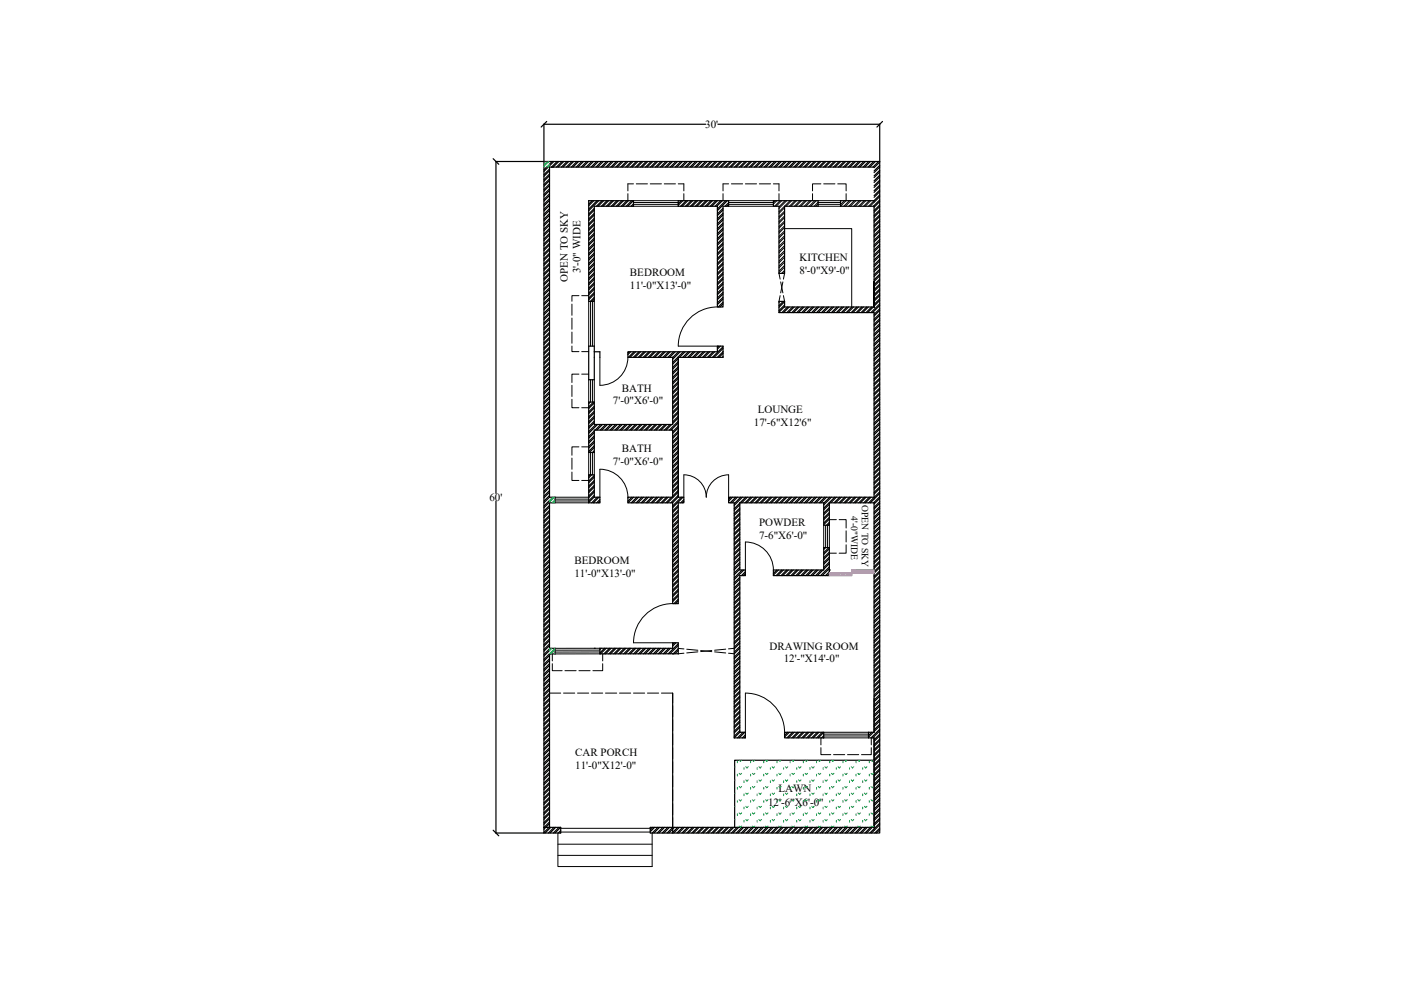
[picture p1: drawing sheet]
<svg xmlns="http://www.w3.org/2000/svg" width="297mm" height="210mm" viewBox="0 0 297 210" stroke-linecap="round" stroke-linejoin="round" font-family="sans-serif">
<defs><g id="words">
<g font-size="2.3">
<text x="149.5" y="27.1">30'</text>
<text x="120.4" y="59.8" transform="rotate(-90 120.4 59.8)">OPEN TO SKY</text>
<text x="123.1" y="57.9" transform="rotate(-90 123.1 57.9)">3'-0&quot; WIDE</text>
<text x="133.6" y="58.6">BEDROOM</text>
<text x="169.5" y="55.4">KITCHEN</text>
<text x="169.5" y="58">8'-0&quot;X9'-0&quot;</text>
<text x="133.6" y="61.2">11'-0&quot;X13'-0&quot;</text>
<text x="131.8" y="83">BATH</text>
<text x="129.9" y="85.7">7'-0&quot;X6'-0&quot;</text>
<text x="160.7" y="87.6">LOUNGE</text>
<text x="131.8" y="95.9">BATH</text>
<text x="159.9" y="90.3">17'-6&quot;X12'6&quot;</text>
<text x="129.9" y="98.6">7'-0&quot;X6'-0&quot;</text>
<text x="103.8" y="106.2">60'</text>
<text x="160.9" y="111.5">POWDER</text>
<text x="121.8" y="119.6">BEDROOM</text>
<text x="160.9" y="114.2">7-6&quot;X6'-0&quot;</text>
<text x="121.8" y="122.3">11'-0&quot;X13'-0&quot;</text>
<text x="163.1" y="137.8">DRAWING ROOM</text>
<text x="166.2" y="140.3">12'-&quot;X14'-0&quot;</text>
<text x="121.9" y="160.4">CAR PORCH</text>
<text x="121.9" y="163.1">11'-0&quot;X12'-0&quot;</text>
<text x="165" y="168">LAWN</text>
<text x="162.8" y="170.9">12'-6&quot;X6'-0&quot;</text>
</g>
<g font-size="2">
<text x="182.8" y="107.1" transform="rotate(90 182.8 107.1)">OPEN TO SKY</text>
<text x="180.5" y="109.4" transform="rotate(90 180.5 109.4)">4'-0&quot;WIDE</text>
</g>
</g></defs>
<!-- layer: Walls -->
<g fill="none" stroke="#000" stroke-width=".25">
<path d="M104.6 33.6l1.1 1.2M105.2 34.2v70.4M115.3 26.3v7.9h-10.2M115.3 26.3h34.3M115.9 35.4l-.6 .6M115.9 25.8l-1.2 1.1M116.2 35.4l-.9 .9M116.5 35.8l-1.2 1.2M116.5 36.9l-1.2 1.2M116.5 36.2l-1.2 1.2M116.5 38.3l-1.2 1.2M116.5 37.9l-1.2 1.2"/>
<path d="M116.5 39l-1.2 1.2M116.5 37.2l-1.2 1.2M116.5 39.3l-1.2 1.2M117.1 34.2l-.6 .6M117.4 34.2l-.9 1M118.1 34.2l-1.2 1.2M118.5 34.2l-1.2 1.2M119.2 34.2l-1.2 1.2M119.5 34.2l-1.2 1.2M120.2 34.2l-1.2 1.2M120.6 34.2l-1.2 1.2M121.3 34.2l-1.2 1.2"/>
<path d="M121.6 34.2l-1.2 1.2M122.3 34.2l-1.2 1.2M122.7 34.2l-1.2 1.2M123.4 34.2l-1.2 1.2M123.7 34.2l-1.2 1.2M124.4 34.2l-1.2 1.2M124.8 34.2l-1.2 1.2M125.5 34.2l-1.2 1.2M125.8 34.2l-1.2 1.2M126.5 34.2l-1.2 1.2M126.9 34.2l-1.2 1.2M127.6 34.2l-1.2 1.2"/>
<path d="M127.9 34.2l-1.2 1.2M128.6 34.2l-1.2 1.2M129 34.2l-1.2 1.2M129.7 34.2l-1.2 1.2M130 34.2l-1.2 1.2M130.7 34.2l-1.2 1.2M131.1 34.2l-1.2 1.2M131.8 34.2l-1.2 1.2M132.1 34.2l-1.2 1.2M132.8 34.2l-1.2 1.2M133.2 34.2l-1.2 1.2M133.9 34.2l-1.2 1.2"/>
<path d="M134.2 34.2l-1.2 1.2M134.9 34.2l-1.2 1.2M135.3 34.2l-1.2 1.2M135.9 34.2l-1.1 1.2M136.3 34.2l-1.2 1.2M137 34.2l-1.2 1.2M137.3 34.2l-1.1 1.2M138 34.2l-1.1 1.2M138.4 34.2l-1.2 1.2M139.1 34.2l-1.2 1.2M139.4 34.2l-1.1 1.2M140.1 34.2l-1.1 1.2"/>
<path d="M140.5 34.2l-1.2 1.2M141.2 34.2l-1.2 1.2M141.5 34.2l-1.1 1.2M142.2 34.2l-1.1 1.2M142.6 34.2l-1.2 1.2M143.3 34.2l-1.2 1.2M143.6 34.2l-1.2 1.2M144.3 34.2l-1.1 1.2M144.7 34.2l-1.2 1.2M145.4 34.2l-1.2 1.2M145.7 34.2l-1.1 1.2M146.4 34.2l-1.1 1.2"/>
<path d="M146.8 34.2l-1.2 1.2M147.5 34.2l-1.2 1.2M147.8 34.2l-1.2 1.2M148.5 34.2l-1.2 1.2M148.9 34.2l-1.2 1.2M149.6 34.2l-1.2 1.2M149.9 34.2l-1.2 1.2M150.6 34.2l-1.2 1.2M151 34.2l-1.2 1.2M151.7 34.2l-1.2 1.2M152 34.2l-1.2 1.2M152.2 26.3h34.3"/>
<path d="M152.7 34.2l-1.2 1.2M153.1 34.2l-1.2 1.2M153.8 34.2l-1.2 1.2M154.1 34.2l-1.2 1.2M154.8 34.2l-1.2 1.2M155.2 34.2l-1.2 1.2M155.9 34.2l-1.2 1.2M156.2 34.2l-1.2 1.2M156.9 34.2l-1.2 1.2M157.3 34.2l-1.2 1.2M158 34.2l-1.2 1.2M158.3 34.2l-1.2 1.2"/>
<path d="M159 34.2l-1.2 1.2M159.4 34.2l-1.2 1.2M160.1 34.2l-1.2 1.2M160.4 34.2l-1.2 1.2M161.1 34.2l-1.2 1.2M161.5 34.2l-1.2 1.2M162.2 34.2l-1.2 1.2M162.5 34.2l-1.2 1.2M163.2 34.2l-1.2 1.2M163.6 34.2l-1.2 1.2M164.3 34.2l-1.2 1.2M164.6 34.2l-1.2 1.2"/>
<path d="M165.3 34.2l-1.2 1.2M165.7 34.2l-1.2 1.2M166.4 34.2l-1.2 1.2M166.7 34.2l-1.2 1.2M167.4 34.2l-1.2 1.2M167.8 34.2l-1.2 1.2M168.5 34.2l-1.2 1.2M168.8 34.2l-1.2 1.2M169.5 34.2l-1.2 1.2M169.9 34.2l-1.2 1.2M170.6 34.2l-1.2 1.2M170.9 34.2l-1.2 1.2"/>
<path d="M171.6 34.2l-1.2 1.2M172 34.2l-1.2 1.2M172.7 34.2l-1.2 1.2M173 34.2l-1.2 1.2M173.7 34.2l-1.2 1.2M174 34.2l-1.1 1.2M174.7 34.2l-1.1 1.2M175.1 34.2l-1.2 1.2M175.8 34.2l-1.2 1.2M176.1 34.2l-1.1 1.2M176.8 34.2l-1.1 1.2M177.2 34.2l-1.2 1.2"/>
<path d="M177.9 34.2l-1.2 1.2M178.3 34.2l-1.2 1.2M179 34.2l-1.2 1.2M179.3 34.2l-1.2 1.2M180 34.2l-1.2 1.2M180.3 34.2l-1.1 1.2M181 34.2l-1.1 1.2M181.4 34.2l-1.2 1.2M182.1 34.2l-1.2 1.2M182.4 34.2l-1.1 1.2M183.1 34.2l-1.1 1.2M183.5 34.2l-1.2 1.2"/>
<path d="M184.2 34.2l-1.2 1.2M184.5 34.2l-1.1 1.2M185.2 34.2l-1.1 1.2M185.3 35.4h-68.8v70M185.6 34.2l-1.2 1.2M186.3 34.2l-1.2 1.2M186.5 34.2h-71.2v142.4M186.5 34.2v142.4h-48.6v-1.2h47.4v-19h-1.2v-1.1h1.2v-33.9M186.5 35.1l-1.2 1.2M186.5 36.1l-1.2 1.2M186.5 37.2l-1.2 1.1M186.5 38.2l-1.2 1.2"/>
<path d="M186.5 39.3l-1.2 1.1M186.5 34.4l-1.2 1.2M186.5 35.4l-1.2 1.2M186.5 36.5l-1.2 1.1M186.5 37.5l-1.2 1.2M186.5 38.6l-1.2 1.1M186.5 39.6l-1.2 1.2M186.5 26.3v7.9M187.1 25.8l-1.2 1.1M116.5 41.1l-1.2 1.2M116.5 42.1l-1.2 1.2M116.5 43.2l-1.2 1.2"/>
<path d="M116.5 44.2l-1.2 1.2M116.5 45.3l-1.2 1.2M116.5 46.3l-1.2 1.2M116.5 47.4l-1.2 1.2M116.5 48.4l-1.2 1.2M116.5 50.5l-1.2 1.2M116.5 52.6l-1.2 1.2M116.5 53.7l-1.2 1.2M116.5 54.7l-1.2 1.2M116.5 55.8l-1.2 1.2M116.5 40.4l-1.2 1.2M116.5 41.4l-1.2 1.2"/>
<path d="M116.5 42.5l-1.2 1.2M116.5 43.5l-1.2 1.2M116.5 44.6l-1.2 1.2M116.5 45.6l-1.2 1.2M116.5 46.7l-1.2 1.2M116.5 47.7l-1.2 1.2M116.5 53l-1.2 1.2M116.5 54l-1.2 1.2M116.5 55.1l-1.2 1.2M116.5 56.1l-1.2 1.2M116.5 57.2l-1.2 1.2M116.5 58.2l-1.2 1.2"/>
<path d="M116.5 59.3l-1.2 1.2M116.5 58.9l-1.2 1.2M116.5 60l-1.2 1.2M116.5 40l-1.2 1.2M116.5 49.5l-1.2 1.2M116.5 51.6l-1.2 1.2M116.5 56.8l-1.2 1.2M116.5 57.9l-1.2 1.2M116.5 48.8l-1.2 1.2M116.5 49.8l-1.2 1.2M116.5 50.9l-1.2 1.2M116.5 51.9l-1.2 1.2"/>
<path d="M124.8 42.5v21.4h1.2v-20.2h8.3v-1.2M124.8 42.5h9.5M124.8 42.5v.1M125.5 42.5l-.7 .8M125.9 42.5l-1.1 1.1M126 44.2l-1.2 1.2M126 45.2l-1.2 1.2M126 46.3l-1.2 1.2M126 47.3l-1.2 1.2M126 48.4l-1.2 1.2M126 53.6l-1.2 1.2M126 54.7l-1.2 1.2"/>
<path d="M126 44.5l-1.2 1.2M126 45.6l-1.2 1.2M126 46.6l-1.2 1.2M126 47.7l-1.2 1.2M126 48.7l-1.2 1.2M126 49.8l-1.2 1.2M126 50.8l-1.2 1.2M126 52.9l-1.2 1.2M126 54l-1.2 1.2M126 55l-1.2 1.2M126 56.1l-1.2 1.2M126 57.1l-1.2 1.2"/>
<path d="M126 58.2l-1.2 1.2M126 59.2l-1.2 1.2M126 49.4l-1.2 1.2M126 50.5l-1.2 1.2M126 51.5l-1.2 1.2M126 52.6l-1.2 1.2M126 55.7l-1.2 1.2M126 56.8l-1.2 1.2M126 57.8l-1.2 1.2M126 58.9l-1.2 1.2M126 59.9l-1.2 1.2M126 51.9l-1.2 1.2"/>
<path d="M126.6 42.5l-1.8 1.8M126.9 42.5l-2.1 2.2M127.6 42.5l-1.1 1.2M128 42.5l-1.2 1.2M128.7 42.5l-1.2 1.2M129 42.5l-1.1 1.2M129.7 42.5l-1.1 1.2M130.1 42.5l-1.2 1.2M130.8 42.5l-1.2 1.2M131.1 42.5l-1.2 1.2M131.8 42.5l-1.2 1.2M132.2 42.5l-1.2 1.2"/>
<path d="M132.9 42.5l-1.2 1.2M133.2 42.5l-1.1 1.2M133.9 42.5l-1.1 1.2M134.3 42.5l-1.2 1.2M134.3 43.2l-.5 .5M134.3 43.6l-.1 .1M143.8 42.5h10.7v1.2h-1.2v21.4h-1.2v-21.4h-8.3zM144.4 42.5l-.6 .7M144.8 42.5l-1 1M145.5 42.5l-1.2 1.2M145.8 42.5l-1.2 1.2M146.5 42.5l-1.2 1.2"/>
<path d="M146.9 42.5l-1.2 1.2M147.6 42.5l-1.2 1.2M147.9 42.5l-1.2 1.2M148.6 42.5l-1.2 1.2M149 42.5l-1.2 1.2M149.7 42.5l-1.2 1.2M150 42.5l-1.2 1.2M150.7 42.5l-1.2 1.2M151.1 42.5l-1.2 1.2M151.8 42.5l-1.2 1.2M152.1 42.5l-1.2 1.2M152.8 42.5l-1.2 1.2"/>
<path d="M153.2 42.5l-1.2 1.2M153.3 53.6l-1.2 1.2M153.3 53.9l-1.2 1.2M153.3 44.2l-1.2 1.2M153.3 45.2l-1.2 1.2M153.3 46.3l-1.2 1.1M153.3 47.3l-1.2 1.2M153.3 48.4l-1.2 1.1M153.3 49.4l-1.2 1.2M153.3 50.5l-1.2 1.1M153.3 51.5l-1.2 1.2M153.3 52.5l-1.2 1.2"/>
<path d="M153.3 54.7l-1.2 1.1M153.3 55.7l-1.2 1.2M153.3 56.8l-1.2 1.1M153.3 57.8l-1.2 1.2M153.3 58.8l-1.2 1.2M153.3 59.9l-1.2 1.2M153.3 44.5l-1.2 1.2M153.3 45.6l-1.2 1.2M153.3 46.6l-1.2 1.2M153.3 47.7l-1.2 1.1M153.3 48.7l-1.2 1.2M153.3 49.8l-1.2 1.1"/>
<path d="M153.3 50.8l-1.2 1.2M153.3 51.9l-1.2 1.1M153.3 52.9l-1.2 1.2M153.3 55l-1.2 1.2M153.3 56.1l-1.2 1.1M153.3 57.1l-1.2 1.2M153.3 58.1l-1.2 1.2M153.3 59.2l-1.2 1.2M153.9 42.5l-1.8 1.8M154.2 42.5l-2.1 2.2M154.5 43l-.8 .7M154.5 43.3l-.4 .4"/>
<path d="M164 42.5h9.5v1.2h-7.2v14.3h-1.1v-14.3h-1.2zM186.5 41.4l-1.2 1.1h-7.1v1.2h7.1v21.4v-5.4l1.2-1.2M186.5 40.3l-1.2 1.2M186.5 42.4l-1.2 1.2M186.5 43.4l-1.2 1.2M186.5 44.5l-1.2 1.2M186.5 45.6l-1.2 1.1M186.5 46.6l-1.2 1.2M186.5 47.6l-1.2 1.2M186.5 48.7l-1.2 1.2M186.5 49.7l-1.2 1.2M186.5 50.8l-1.2 1.2"/>
<path d="M186.5 51.8l-1.2 1.2M186.5 52.9l-1.2 1.2M186.5 53.9l-1.2 1.2M186.5 55l-1.2 1.2M186.5 56l-1.2 1.2M186.5 57.1l-1.2 1.2M186.5 58.1l-1.2 1.2M186.5 59.2l-1.2 1.2M186.5 40.7l-1.2 1.1M186.5 41.7l-1.2 1.2M186.5 42.7l-1.2 1.2M186.5 43.8l-1.2 1.2"/>
<path d="M186.5 44.9l-1.2 1.1M186.5 45.9l-1.2 1.2M186.5 47l-1.2 1.1M186.5 48l-1.2 1.2M186.5 49l-1.2 1.2M186.5 50.1l-1.2 1.2M186.5 51.1l-1.2 1.2M186.5 52.2l-1.2 1.2M186.5 53.2l-1.2 1.2M186.5 54.3l-1.2 1.2M186.5 55.3l-1.2 1.2M186.5 56.4l-1.2 1.2"/>
<path d="M186.5 57.4l-1.2 1.2M186.5 59.5l-1.2 1.2M116.5 70.5l-1.2 1.1M116.5 71.5l-1.2 1.2M116.5 78.8l-1.2 1.2M116.5 79.9l-1.2 1.2M116.5 60.3l-1.2 1.2M116.5 62.4l-1.2 1.2M116.5 64.5l-1.2 1.2M116.5 65.6l-1.2 1.2M116.5 66.6l-1.2 1.2M116.5 67.7l-1.2 1.1"/>
<path d="M116.5 68.7l-1.2 1.2M116.5 69.8l-1.2 1.1M116.5 70.8l-1.2 1.2M116.5 71.9l-1.2 1.1M116.5 73.9l-1.2 1.2M116.5 76.1l-1.2 1.1M116.5 77.1l-1.2 1.2M116.5 78.2l-1.2 1.1M116.5 79.2l-1.2 1.2M116.5 65.2l-1.2 1.2M116.5 66.3l-1.2 1.2M116.5 67.3l-1.2 1.2"/>
<path d="M116.5 68.4l-1.2 1.1M116.5 69.4l-1.2 1.2M116.5 76.8l-1.2 1.1M116.5 77.8l-1.2 1.2M116.5 61.4l-1.2 1.2M116.5 72.9l-1.2 1.2M116.5 61l-1.2 1.2M116.5 62.1l-1.2 1.1M116.5 63.1l-1.2 1.2M116.5 64.2l-1.2 1.2M116.5 72.6l-1.2 1.1M116.5 73.6l-1.2 1.2"/>
<path d="M116.5 74.6l-1.2 1.2M116.5 75.7l-1.2 1.2M116.5 63.5l-1.2 1.2M116.5 75l-1.2 1.2M124.8 73.4h1.2v7.1h-1.2zM126 74.6h1.2v1.2M126 61l-1.2 1.1M126 62l-1.2 1.2M126 60.3l-1.2 1.2M126 61.3l-1.2 1.2M126 62.4l-1.2 1.1M126 63.1l-.8 .8"/>
<path d="M126 63.4l-.5 .5M133.1 74.6h19v-1.2h1.2v2.4h-9.5v29.6h1.2v1.2h-1.2v21.4h-1.2v-21.4h-9.5v-1.2h9.5v-14.2h-16.6v4.7h-1.2v-10.6h1.2v4.7h16.6v-14.2h-9.5zM133.4 74.6l-.3 .2M133.7 74.6l-.6 .6M134.4 74.6l-1.2 1.2M134.8 74.6l-1.2 1.2M135.5 74.6l-1.2 1.2M135.8 74.6l-1.2 1.2M136.5 74.6l-1.2 1.2M136.9 74.6l-1.2 1.2M137.6 74.6l-1.2 1.2M137.9 74.6l-1.2 1.2"/>
<path d="M138.6 74.6l-1.2 1.2M139 74.6l-1.2 1.2M139.7 74.6l-1.2 1.2M140 74.6l-1.2 1.2M140.7 74.6l-1.2 1.2M141.1 74.6l-1.2 1.2M141.7 74.6l-1.1 1.2M142.1 74.6l-1.2 1.2M142.8 74.6l-1.2 1.2M143.1 74.6l-1.1 1.2M143.8 76.7l-1.2 1.2M143.8 77.8l-1.2 1.2"/>
<path d="M143.8 78.8l-1.2 1.2M143.8 79.9l-1.2 1.2M143.8 76l-1.2 1.2M143.8 77.1l-1.2 1.2M143.8 78.1l-1.2 1.2M143.8 79.2l-1.2 1.2M143.8 74.6l-1.2 1.2M144.2 74.6l-1.6 1.6M144.9 74.6l-2.3 2.3M145.3 74.6l-1.2 1.2M146 74.6l-1.2 1.2M146.3 74.6l-1.2 1.2"/>
<path d="M147 74.6l-1.2 1.2M147.3 74.6l-1.1 1.2M148 74.6l-1.1 1.2M148.4 74.6l-1.2 1.2M149.1 74.6l-1.2 1.2M149.4 74.6l-1.1 1.2M150.1 74.6l-1.1 1.2M150.5 74.6l-1.2 1.2M151.2 74.6l-1.2 1.2M151.5 74.6l-1.1 1.2M152.4 73.4l-.3 .3M152.7 73.4l-.6 .6"/>
<path d="M153.3 64.1l-1 1M153.3 64.4l-.7 .7M153.3 60.9l-1.2 1.2M153.3 62l-1.2 1.2M153.3 63l-1.2 1.2M153.3 73.5l-2.2 2.3M153.3 74.6l-1.2 1.2M153.3 75.6l-.2 .2M153.3 60.2l-1.2 1.2M153.3 61.3l-1.2 1.2M153.3 62.3l-1.2 1.2M153.3 63.4l-1.2 1.2"/>
<path d="M153.3 73.9l-1.9 1.9M153.3 74.9l-.9 .9M165.4 63.9l-.2 .2M166.1 63.9l-.9 .9M166.3 64.7l-1.1 1.2M166.3 64l-1.1 1.2M166.3 65l-1.1 1.2M167 65.1l-1.2 1.2M167.3 65.1l-1.2 1.2M168 65.1l-1.2 1.2M168.4 65.1l-1.2 1.2M169.1 65.1l-1.2 1.2"/>
<path d="M169.4 65.1l-1.2 1.2M170.1 65.1l-1.2 1.2M170.5 65.1l-1.2 1.2M171.2 65.1l-1.2 1.2M171.5 65.1l-1.2 1.2M172.2 65.1l-1.2 1.2M172.6 65.1l-1.2 1.2M173.3 65.1l-1.2 1.2M173.6 65.1l-1.2 1.2M174.3 65.1l-1.2 1.2M174.7 65.1l-1.2 1.2M175.4 65.1l-1.2 1.2"/>
<path d="M175.7 65.1l-1.2 1.2M176.4 65.1l-1.2 1.2M176.8 65.1l-1.2 1.2M177.5 65.1l-1.2 1.2M177.8 65.1l-1.2 1.2M178.5 65.1l-1.2 1.2M178.9 65.1l-1.2 1.2M179.6 65.1l-1.2 1.2M179.9 65.1l-1.2 1.2M180.6 65.1l-1.2 1.2M181 65.1l-1.2 1.2M181.7 65.1l-1.2 1.2"/>
<path d="M182 65.1l-1.2 1.2M182.7 65.1l-1.2 1.2M183.1 65.1l-1.2 1.2M183.8 65.1l-1.2 1.2M184.1 65.1l-1.2 1.2M184.8 65.1l-1.2 1.2M185.2 65.1l-1.2 1.2M185.3 65.1h-19v-1.2h-1.1v2.4h20.1v39.1h-30.8v1.2h1.2v49.8M186.5 64.4l-1.8 1.9M186.5 64.8l-1.5 1.5M186.5 63.4l-1.2 1.2v.5v-.2l1.2-1.2M186.5 61.3l-1.2 1.2v2.6v-1.2l1.2-1.2"/>
<path d="M186.5 60.2l-1.2 1.2M186.5 62.3l-1.2 1.2M186.5 65.5l-1.2 1.2M186.5 66.5l-1.2 1.2M186.5 67.6l-1.2 1.2M186.5 68.6l-1.2 1.2M186.5 69.7l-1.2 1.2M186.5 70.7l-1.2 1.2M186.5 71.8l-1.2 1.2M186.5 72.8l-1.2 1.2M186.5 73.9l-1.2 1.1M186.5 74.9l-1.2 1.2"/>
<path d="M186.5 76l-1.2 1.1M186.5 77l-1.2 1.2M186.5 78.1l-1.2 1.1M186.5 79.1l-1.2 1.2M186.5 60.6l-1.2 1.2M186.5 61.6l-1.2 1.2M186.5 65.8l-1.2 1.2M186.5 66.9l-1.2 1.2M186.5 67.9l-1.2 1.2M186.5 69l-1.2 1.2M186.5 70l-1.2 1.2M186.5 71.1l-1.2 1.2"/>
<path d="M186.5 72.1l-1.2 1.2M186.5 73.2l-1.2 1.2M186.5 74.2l-1.2 1.2M186.5 75.3l-1.2 1.1M186.5 76.3l-1.2 1.2M186.5 77.4l-1.2 1.1M186.5 78.4l-1.2 1.2M186.5 79.5l-1.2 1.1M116.5 80.9l-1.2 1.2M116.5 82l-1.2 1.2M116.5 83l-1.2 1.2M116.5 86.2l-1.2 1.2"/>
<path d="M116.5 88.3l-1.2 1.2M116.5 89.3l-1.2 1.2M116.5 90.4l-1.2 1.2M116.5 91.4l-1.2 1.2M116.5 92.5l-1.2 1.2M116.5 93.5l-1.2 1.2M116.5 94.6l-1.2 1.2M116.5 97.7l-1.2 1.2M116.5 99.8l-1.2 1.2M116.5 80.2l-1.2 1.2M116.5 81.3l-1.2 1.2M116.5 82.3l-1.2 1.2"/>
<path d="M116.5 83.4l-1.2 1.2M116.5 85.5l-1.2 1.2M116.5 86.5l-1.2 1.2M116.5 88.6l-1.2 1.2M116.5 89.7l-1.2 1.2M116.5 90.7l-1.2 1.2M116.5 91.8l-1.2 1.2M116.5 92.8l-1.2 1.2M116.5 93.9l-1.2 1.2M116.5 94.9l-1.2 1.2M116.5 97l-1.2 1.2M116.5 98.1l-1.2 1.2"/>
<path d="M116.5 95.6l-1.2 1.2M116.5 96.7l-1.2 1.2M116.5 96l-1.2 1.2M116.5 84.1l-1.2 1.2M116.5 85.1l-1.2 1.2M116.5 87.2l-1.2 1.2M116.5 98.8l-1.2 1.2M116.5 84.4l-1.2 1.2M116.5 87.6l-1.2 1.2M116.5 99.1l-1.2 1.2M125.1 85.3l-.3 .3M125.8 85.3l-1 1"/>
<path d="M126 89.3l-1.2 1.2M126 91.4l-1.2 1.2M126 92.4l-1.2 1.2M126 93.5l-1.2 1.2M126 85.4l-1.2 1.2M126 88.6l-1.2 1.2M126 89.6l-1.2 1.2M126 91.7l-1.2 1.2M126 92.8l-1.2 1.2M126 86.1l-1.2 1.2M126 87.2l-1.2 1.2M126 88.2l-1.2 1.2"/>
<path d="M126 94.5l-1.2 1.2M126 95.6l-.4 .3M126 86.5l-1.2 1.2M126 87.5l-1.2 1.2M126 93.8l-1.2 1.2M126 94.9l-1.1 1M126 95.9h.1M126.3 90l-1.5 1.5M126.7 90l-1.9 1.9M127.4 90l-1.2 1.2M127.7 90l-1.2 1.2M128.4 90l-1.2 1.2"/>
<path d="M128.8 90l-1.2 1.2M129.5 90l-1.2 1.2M129.8 90l-1.2 1.2M130.5 90l-1.2 1.2M130.9 90l-1.2 1.2M131.6 90l-1.2 1.2M131.9 90l-1.2 1.2M132.6 90l-1.2 1.2M133 90l-1.2 1.2M133.7 90l-1.2 1.2M134 90l-1.2 1.2M134.7 90l-1.2 1.2"/>
<path d="M135.1 90l-1.2 1.2M135.8 90l-1.2 1.2M136.1 90l-1.2 1.2M136.8 90l-1.2 1.2M137.2 90l-1.2 1.2M137.9 90l-1.2 1.2M138.2 90l-1.2 1.2M138.9 90l-1.2 1.2M139.3 90l-1.2 1.2M140 90l-1.2 1.2M140.3 90l-1.2 1.2M141 90l-1.2 1.2"/>
<path d="M141.4 90l-1.2 1.2M142.1 90l-1.2 1.2M142.4 90l-1.2 1.2M143.8 86.2l-1.2 1.1M143.8 87.2l-1.2 1.2M143.8 90.4l-1.2 1.1M143.8 91.4l-1.2 1.2M143.8 92.5l-1.2 1.1M143.8 93.5l-1.2 1.2M143.8 94.6l-1.2 1.1M143.8 95.6l-1.2 1.2M143.8 96.7l-1.2 1.1"/>
<path d="M143.8 97.7l-1.2 1.2M143.8 98.7l-1.2 1.2M143.8 99.8l-1.2 1.2M143.8 85.5l-1.2 1.1M143.8 86.5l-1.2 1.2M143.8 87.6l-1.2 1.1M143.8 90.7l-1.2 1.2M143.8 91.8l-1.2 1.1M143.8 92.8l-1.2 1.2M143.8 93.9l-1.2 1.1M143.8 94.9l-1.2 1.2M143.8 96l-1.2 1.1"/>
<path d="M143.8 97l-1.2 1.2M143.8 98l-1.2 1.2M143.8 80.9l-1.2 1.2M143.8 82l-1.2 1.2M143.8 83l-1.2 1.2M143.8 84.1l-1.2 1.2M143.8 85.1l-1.2 1.2M143.8 88.3l-1.2 1.2M143.8 89.3l-1.9 1.9M143.8 80.2l-1.2 1.2M143.8 81.3l-1.2 1.2M143.8 82.3l-1.2 1.2"/>
<path d="M143.8 83.4l-1.2 1.2M143.8 84.4l-1.2 1.2M143.8 88.6l-1.2 1.2M143.8 89.7l-1.5 1.5M143.8 99.1l-1.2 1.2M186.5 80.2l-1.2 1.1M186.5 81.2l-1.2 1.2M186.5 82.3l-1.2 1.1M186.5 83.3l-1.2 1.2M186.5 84.4l-1.2 1.1M186.5 85.4l-1.2 1.2M186.5 86.4l-1.2 1.2"/>
<path d="M186.5 87.5l-1.2 1.2M186.5 88.5l-1.2 1.2M186.5 89.6l-1.2 1.2M186.5 90.6l-1.2 1.2M186.5 91.7l-1.2 1.2M186.5 92.7l-1.2 1.2M186.5 93.8l-1.2 1.2M186.5 94.8l-1.2 1.2M186.5 95.9l-1.2 1.2M186.5 96.9l-1.2 1.2M186.5 98l-1.2 1.2M186.5 99l-1.2 1.2"/>
<path d="M186.5 80.5l-1.2 1.2M186.5 81.6l-1.2 1.1M186.5 82.6l-1.2 1.2M186.5 83.7l-1.2 1.1M186.5 84.7l-1.2 1.2M186.5 85.7l-1.2 1.2M186.5 86.8l-1.2 1.2M186.5 87.8l-1.2 1.2M186.5 88.9l-1.2 1.2M186.5 89.9l-1.2 1.2M186.5 91l-1.2 1.2M186.5 92l-1.2 1.2"/>
<path d="M186.5 93.1l-1.2 1.2M186.5 94.1l-1.2 1.2M186.5 95.2l-1.2 1.2M186.5 96.2l-1.2 1.2M186.5 97.3l-1.2 1.2M186.5 98.3l-1.2 1.2M186.5 99.4l-1.2 1.2M105.2 106.2v70.4M116.5 105.4h1.2v1.2h-1.2v30.9h1.2v1.1h-1.2M116.5 100.9l-1.2 1.2M116.5 101.9l-1.2 1.2M116.5 103l-1.2 1.2"/>
<path d="M116.5 113.5l-1.2 1.1M116.5 114.5l-1.2 1.2M116.5 115.6l-1.2 1.1M116.5 117.6l-1.2 1.2M116.5 118.7l-1.2 1.2M116.5 119.7l-1.2 1.2M116.5 100.2l-1.2 1.2M116.5 101.2l-1.2 1.2M116.5 102.3l-1.2 1.2M116.5 112.8l-1.2 1.1M116.5 104l-1.2 1.2M116.5 105.1l-1.2 1.1"/>
<path d="M116.5 106.1l-1.2 1.2M116.5 107.2l-1.2 1.1M116.5 108.2l-1.2 1.2M116.5 109.3l-1.2 1.1M116.5 110.3l-1.2 1.2M116.5 112.4l-1.2 1.2M116.5 116.6l-1.2 1.2M116.5 103.3l-1.2 1.2M116.5 104.4l-1.2 1.2M116.5 105.4l-1.2 1.2M116.5 106.5l-1.2 1.1M116.5 107.5l-1.2 1.2"/>
<path d="M116.5 116.9l-1.2 1.2M116.5 111.4l-1.2 1.1M116.5 108.6l-1.2 1.1M116.5 109.6l-1.2 1.2M116.5 110.7l-1.2 1.1M116.5 111.7l-1.2 1.2M116.5 113.8l-1.2 1.2M116.5 114.9l-1.2 1.1M116.5 115.9l-1.2 1.2M116.5 118l-1.2 1.2M116.5 119l-1.2 1.2M124.8 100.7h1.2v4.7h1.2v1.2h-2.4z"/>
<path d="M125.1 100.7l-.3 .3M125.4 100.7l-.6 .6M126 104l-1.2 1.1M126 105l-1.2 1.2M126 103.3l-1.2 1.2M126 104.3l-1.2 1.2M126 105.4l-1.2 1.1M126 100.8l-1.2 1.2M126 101.9l-1.2 1.2M126 102.9l-1.2 1.2M126 101.2l-1.2 1.2M126 102.2l-1.2 1.2"/>
<path d="M126.6 105.4l-1.1 1.2M127 105.4l-1.2 1.2M127.2 105.9l-.7 .7M127.2 106.3l-.4 .3M133.3 105.4l-.2 .2M134 105.4l-.9 .9M134.3 105.4l-1.2 1.2M135 105.4l-1.2 1.2M135.4 105.4l-1.2 1.2M136.1 105.4l-1.2 1.2M136.4 105.4l-1.2 1.2M137.1 105.4l-1.2 1.2"/>
<path d="M137.5 105.4l-1.2 1.2M138.2 105.4l-1.2 1.2M138.5 105.4l-1.2 1.2M139.2 105.4l-1.2 1.2M139.6 105.4l-1.2 1.2M140.3 105.4l-1.2 1.2M140.6 105.4l-1.2 1.2M141.3 105.4l-1.2 1.2M141.7 105.4l-1.2 1.2M142.4 105.4l-1.2 1.2M143.8 102.9l-1.2 1.2M143.8 104l-1.2 1.2"/>
<path d="M143.8 110.3l-1.2 1.2M143.8 102.2l-1.2 1.2M143.8 103.3l-1.2 1.2M143.8 105l-1.6 1.6M143.8 100.8l-1.2 1.2M143.8 101.9l-1.2 1.2M143.8 107.1l-1.2 1.2M143.8 108.2l-1.2 1.2M143.8 109.2l-1.2 1.2M143.8 111.3l-1.2 1.2M143.8 112.4l-1.2 1.2M143.8 113.4l-1.2 1.2"/>
<path d="M143.8 114.5l-1.2 1.2M143.8 115.5l-1.2 1.2M143.8 116.6l-1.2 1.2M143.8 117.6l-1.2 1.2M143.8 118.7l-1.2 1.2M143.8 119.7l-1.2 1.2M143.8 100.1l-1.2 1.2M143.8 101.2l-1.2 1.2M143.8 104.3l-2.3 2.3M143.8 105.4l-1.2 1.2M143.8 107.5l-1.2 1.2M143.8 108.5l-1.2 1.2"/>
<path d="M143.8 109.6l-1.2 1.2M143.8 110.6l-1.2 1.2M143.8 111.7l-1.2 1.2M143.8 112.7l-1.2 1.2M143.8 113.8l-1.2 1.2M143.8 114.8l-1.2 1.2M143.8 115.9l-1.2 1.2M143.8 116.9l-1.2 1.2M143.8 118l-1.2 1.2M143.8 119l-1.2 1.2M144.5 105.4l-1.9 1.9M144.8 105.4l-2.2 2.2"/>
<path d="M145 106l-.7 .6M145 106.3l-.3 .3M154.9 105.4l-.4 .5M155.3 105.4l-.8 .8M156 105.4l-1.2 1.2M156.3 105.4l-1.1 1.2M156.9 108.8l-1.2 1.2M156.9 109.1l-1.2 1.2M156.9 106.7l-1.2 1.2M156.9 107.7l-1.2 1.2M156.9 109.8l-1.2 1.2M156.9 110.9l-1.2 1.1"/>
<path d="M156.9 111.9l-1.2 1.2M156.9 113l-1.2 1.2M156.9 114l-1.2 1.2M156.9 115.1l-1.2 1.2M156.9 116.1l-1.2 1.2M156.9 117.2l-1.2 1.1M156.9 118.2l-1.2 1.2M156.9 119.3l-1.2 1.1M156.9 107l-1.2 1.2M156.9 108.1l-1.2 1.2M156.9 110.2l-1.2 1.2M156.9 111.2l-1.2 1.2"/>
<path d="M156.9 112.3l-1.2 1.1M156.9 113.3l-1.2 1.2M156.9 114.4l-1.2 1.2M156.9 115.4l-1.2 1.2M156.9 116.5l-1.2 1.1M156.9 117.5l-1.2 1.2M156.9 118.6l-1.2 1.1M156.9 119.6l-1.2 1.2M157 105.4l-1.3 1.4M157.4 105.4l-1.7 1.8M158.1 105.4l-1.2 1.2M158.5 105.4l-1.2 1.2"/>
<path d="M159.1 105.4l-1.1 1.2M159.5 105.4l-1.2 1.2M160.2 105.4l-1.2 1.2M160.5 105.4l-1.1 1.2M161.2 105.4l-1.1 1.2M161.6 105.4l-1.2 1.2M162.3 105.4l-1.2 1.2M162.6 105.4l-1.1 1.2M163.3 105.4l-1.1 1.2M163.7 105.4l-1.2 1.2M164.4 105.4l-1.2 1.2M164.7 105.4l-1.1 1.2"/>
<path d="M165.4 105.4l-1.2 1.2M165.8 105.4l-1.2 1.2M166.5 105.4l-1.2 1.2M166.8 105.4l-1.2 1.2M167.5 105.4l-1.2 1.2M167.9 105.4l-1.2 1.2M168.6 105.4l-1.2 1.2M168.9 105.4l-1.2 1.2M169.6 105.4l-1.2 1.2M170 105.4l-1.2 1.2M170.7 105.4l-1.2 1.2M171 105.4l-1.2 1.2"/>
<path d="M171.7 105.4l-1.2 1.2M172.1 105.4l-1.2 1.2M172.8 105.4l-1.2 1.2M173.1 105.4l-1.2 1.2M173.8 105.4l-1.2 1.2M174.2 105.4l-1.2 1.2M174.7 116.1h-.1M174.9 105.4l-1.2 1.2M175 116.1l-.4 .4M175.2 105.4l-1.2 1.2M175.7 116.1l-1.1 1.1M175.8 107.6l-1.2 1.2"/>
<path d="M175.8 108.7l-1.2 1.1M175.8 109.7l-1.2 1.2M175.8 110.8l-.6 .6M175.8 106.9l-1.2 1.2M175.8 108l-1.2 1.1M175.8 109l-1.2 1.2M175.8 110.1l-1.2 1.1M175.8 111.1l-.2 .3M175.8 117.1l-1.2 1.1M175.8 118.1l-1.2 1.2M175.8 119.2l-1.2 1.1M175.8 116.4l-1.2 1.1"/>
<path d="M175.8 117.4l-1.2 1.2M175.8 118.5l-1.2 1.1M175.8 119.5l-1.2 1.2M175.9 105.4l-1.3 1.3M176.3 105.4l-1.7 1.7M177 105.4l-2.4 2.4M177.3 105.4l-1.2 1.2M178 105.4l-1.2 1.2M178.4 105.4l-1.2 1.2M179.1 105.4l-1.2 1.2M179.4 105.4l-1.2 1.2M180.1 105.4l-1.2 1.2"/>
<path d="M180.5 105.4l-1.2 1.2M181.2 105.4l-1.2 1.2M181.5 105.4l-1.2 1.2M182.2 105.4l-1.2 1.2M182.6 105.4l-1.2 1.2M183.3 105.4l-1.2 1.2M183.6 105.4l-1.2 1.2M184.3 105.4l-1.2 1.2M184.7 105.4l-1.2 1.2M186.5 100.1l-1.2 1.2M186.5 101.1l-1.2 1.2M186.5 102.2l-1.2 1.2"/>
<path d="M186.5 103.2l-1.2 1.2M186.5 104.3l-2.3 2.3M186.5 105.3l-1.3 1.3M186.5 106.4l-1.2 1.2M186.5 107.4l-1.2 1.2M186.5 108.5l-1.2 1.2M186.5 109.5l-1.2 1.2M186.5 110.6l-1.2 1.2M186.5 111.6l-1.2 1.2M186.5 112.7l-1.2 1.1M186.5 113.7l-1.2 1.2M186.5 114.8l-1.2 1.2"/>
<path d="M186.5 115.8l-1.2 1.2M186.5 116.9l-1.2 1.2M186.5 117.9l-1.2 1.2M186.5 119l-1.2 1.1M186.5 100.4l-1.2 1.2M186.5 101.5l-1.2 1.2M186.5 102.5l-1.2 1.2M186.5 103.6l-1.2 1.2M186.5 104.6l-2 2M186.5 105.7l-1.2 1.2M186.5 106.7l-1.2 1.2M186.5 107.8l-1.2 1.2"/>
<path d="M186.5 108.8l-1.2 1.2M186.5 109.9l-1.2 1.2M186.5 110.9l-1.2 1.2M186.5 112l-1.2 1.1M186.5 113l-1.2 1.2M186.5 114.1l-1.2 1.1M186.5 115.1l-1.2 1.2M186.5 116.2l-1.2 1.2M186.5 117.2l-1.2 1.2M186.5 118.3l-1.2 1.1M186.5 119.3l-1.2 1.2M116.5 138.6h.1"/>
<path d="M116.5 136.5l-1.2 1.2M116.5 136.9l-1.2 1.2M116.5 138.6v36.8M116.5 120.8l-1.2 1.2M116.5 121.8l-1.2 1.2M116.5 123.9l-1.2 1.2M116.5 125l-1.2 1.2M116.5 126l-1.2 1.2M116.5 127.1l-1.2 1.2M116.5 130.2l-1.2 1.2M116.5 131.3l-1.2 1.2M116.5 132.3l-1.2 1.2"/>
<path d="M116.5 133.4l-1.2 1.2M116.5 137.6l-1.2 1.2M116.5 128.1l-1.2 1.2M116.5 129.2l-1.2 1.2M116.5 138.6l-1.2 1.2M116.5 125.3l-1.2 1.2M116.5 126.4l-1.2 1.2M116.5 127.4l-1.2 1.2M116.5 128.5l-1.2 1.2M116.5 129.5l-1.2 1.2M116.5 130.6l-1.2 1.2M116.5 135.8l-1.2 1.2"/>
<path d="M116.5 137.9l-1.2 1.2M116.5 139l-1.2 1.2M116.5 122.9l-1.2 1.2M116.5 134.4l-1.2 1.2M116.5 135.5l-1.2 1.2M116.5 139.7l-1.2 1.2M116.5 120.1l-1.2 1.2M116.5 121.1l-1.2 1.2M116.5 122.2l-1.2 1.2M116.5 123.2l-1.2 1.2M116.5 124.3l-1.2 1.2M116.5 131.6l-1.2 1.2"/>
<path d="M116.5 132.7l-1.2 1.2M116.5 133.7l-1.2 1.2M116.5 134.8l-1.2 1.2M126 137.5h.1M127.2 137.4l15.4 .1v-1.2h1.2v2.3h-16.6zM127.5 137.4l-.3 .3M128.2 137.4l-1 1M128.5 137.4l-1.2 1.2M129.2 137.4l-1.2 1.2M129.6 137.4l-1.2 1.2M130.3 137.4l-1.2 1.2M130.6 137.4l-1.2 1.2"/>
<path d="M131.3 137.4l-1.2 1.2M131.7 137.4l-1.2 1.2M132.4 137.4l-1.2 1.2M132.7 137.4l-1.2 1.2M133.4 137.4l-1.2 1.2M133.8 137.4l-1.2 1.2M134.5 137.4l-1.2 1.2M134.8 137.4l-1.2 1.2M135.5 137.4l-1.2 1.2M135.9 137.5l-1.2 1.1M136.6 137.5l-1.2 1.1M136.9 137.5l-1.2 1.1"/>
<path d="M137.6 137.5l-1.2 1.1M138 137.5l-1.2 1.1M138.6 137.5l-1.1 1.1M139 137.5l-1.2 1.1M139.7 137.5l-1.2 1.1M140 137.5l-1.1 1.1M140.7 137.5l-1.1 1.1M141.1 137.5l-1.2 1.1M141.8 137.5l-1.2 1.1M142.1 137.5l-1.1 1.1M142.6 138.6h.1M143 136.3l-.4 .3"/>
<path d="M143.3 136.3l-.7 .7M143.8 121.8l-1.2 1.2M143.8 122.2l-1.2 1.2M143.8 137.6l-1.1 1M143.8 120.8l-1.2 1.2M143.8 122.9l-1.2 1.2M143.8 123.9l-1.2 1.2M143.8 125l-1.2 1.2M143.8 126l-1.2 1.2M143.8 127.1l-.9 .9M143.8 136.5l-2.1 2.1M143.8 138.6h.1"/>
<path d="M143.8 120.1l-1.2 1.2M143.8 121.1l-1.2 1.2M143.8 123.2l-1.2 1.2M143.8 124.3l-1.2 1.2M143.8 125.3l-1.2 1.2M143.8 126.4l-1.2 1.2M143.8 127.4l-.6 .6M143.8 136.8l-1.8 1.8M143.8 137.9l-.7 .7M156.9 132.9l-1.2 1.2M156.9 120.7l-1.2 1.1M156.9 133.2l-1.2 1.2"/>
<path d="M156.9 120.3l-1.2 1.2M156.9 122.4l-1.2 1.2M156.9 123.4l-1.2 1.2M156.9 124.5l-1.2 1.2M156.9 125.5l-1.2 1.2M156.9 126.6l-1.2 1.2M156.9 127.6l-1.2 1.2M156.9 128.7l-1.2 1.2M156.9 129.7l-1.2 1.2M156.9 130.8l-1.2 1.2M156.9 131.8l-1.2 1.2M156.9 133.9l-1.2 1.2"/>
<path d="M156.9 135l-1.2 1.2M156.9 136l-1.2 1.2M156.9 137.1l-1.2 1.2M156.9 138.1l-1.2 1.2M156.9 139.2l-1.2 1.2M156.9 122.7l-1.2 1.2M156.9 123.8l-1.2 1.2M156.9 124.8l-1.2 1.2M156.9 125.9l-1.2 1.2M156.9 127l-1.2 1.1M156.9 128l-1.2 1.2M156.9 129l-1.2 1.2"/>
<path d="M156.9 130.1l-1.2 1.2M156.9 131.1l-1.2 1.2M156.9 132.2l-1.2 1.2M156.9 134.3l-1.2 1.2M156.9 135.3l-1.2 1.2M156.9 136.4l-1.2 1.2M156.9 137.4l-1.2 1.2M156.9 138.5l-1.2 1.2M156.9 139.5l-1.2 1.2M157.3 120.9l-1.6 1.6M157.7 120.9l-2 2M158 121.2l-.8 .8"/>
<path d="M158 121.6l-.4 .4M164 120.9h.1M164.7 120.9l-.7 .7M165 120.9l-1 1M165.7 120.9l-1.1 1.1M166.1 120.9l-1.2 1.1M166.8 120.9l-1.2 1.1M167.1 120.9l-1.1 1.1M167.8 120.9l-1.1 1.1M168.2 120.9l-1.2 1.1M168.9 120.9l-1.2 1.1M169.2 120.9l-1.2 1.1"/>
<path d="M169.9 120.9l-1.2 1.1M170.3 120.9l-1.2 1.1M171 120.9l-1.2 1.1M171.3 120.9l-1.2 1.1M172 120.9l-1.2 1.1M172.4 120.9l-1.2 1.1M173.1 120.9l-1.2 1.1M173.4 120.9l-1.2 1.1M174.1 120.9l-1.2 1.1M174.5 120.9l-1.2 1.1M175.8 121.4v-5.3h-1.2v4.8h-10.6v1.1h11.8M175.8 120.9h.1"/>
<path d="M175.8 121.6l-.4 .4M175.8 120.2l-1.8 1.8M175.8 121.2l-.8 .8M175.8 120.5l-1.5 1.5M185.3 120.9v-14.3h-9.5v4.8h-1.2v-4.8h-17.7v14.3h1.1v1.1h-1.1v33.3M186.5 120l-1.2 1.2M186.5 121.1l-1.2 1.1M186.5 122.1l-1.2 1.2M186.5 123.2l-1.2 1.1M186.5 124.2l-1.2 1.2M186.5 125.2l-1.2 1.2M186.5 126.3l-1.2 1.2"/>
<path d="M186.5 127.3l-1.2 1.2M186.5 128.4l-1.2 1.2M186.5 129.4l-1.2 1.2M186.5 130.5l-1.2 1.2M186.5 131.5l-1.2 1.2M186.5 132.6l-1.2 1.2M186.5 133.6l-1.2 1.2M186.5 134.7l-1.2 1.2M186.5 135.7l-1.2 1.2M186.5 136.8l-1.2 1.2M186.5 137.8l-1.2 1.2M186.5 138.9l-1.2 1.2"/>
<path d="M186.5 139.9l-1.2 1.2M186.5 120.4l-1.2 1.1M186.5 121.4l-1.2 1.2M186.5 122.5l-1.2 1.1M186.5 123.5l-1.2 1.2M186.5 124.5l-1.2 1.2M186.5 125.6l-1.2 1.2M186.5 126.6l-1.2 1.2M186.5 127.7l-1.2 1.2M186.5 128.7l-1.2 1.2M186.5 129.8l-1.2 1.2M186.5 130.8l-1.2 1.2"/>
<path d="M186.5 131.9l-1.2 1.2M186.5 132.9l-1.2 1.2M186.5 134l-1.2 1.2M186.5 135l-1.2 1.2M186.5 136.1l-1.2 1.2M186.5 137.1l-1.2 1.2M186.5 138.2l-1.2 1.2M186.5 139.2l-1.2 1.2M116.5 149.5l-1.2 1.1M116.5 146.3l-1.2 1.2M116.5 149.1l-1.2 1.2M116.5 150.2l-1.2 1.1"/>
<path d="M116.5 151.2l-1.2 1.2M116.5 152.3l-1.2 1.1M116.5 153.3l-1.2 1.2M116.5 154.4l-1.2 1.1M116.5 155.4l-1.2 1.2M116.5 156.4l-1.2 1.2M116.5 157.5l-1.2 1.2M116.5 159.6l-1.2 1.2M116.5 141.1l-1.2 1.2M116.5 142.1l-1.2 1.2M116.5 143.2l-1.2 1.1M116.5 144.2l-1.2 1.2"/>
<path d="M116.5 145.3l-1.2 1.1M116.5 148.4l-1.2 1.2M116.5 150.5l-1.2 1.2M116.5 151.6l-1.2 1.1M116.5 152.6l-1.2 1.2M116.5 153.7l-1.2 1.1M116.5 154.7l-1.2 1.2M116.5 155.7l-1.2 1.2M116.5 156.8l-1.2 1.2M116.5 157.8l-1.2 1.2M116.5 159.9l-1.2 1.2M116.5 140.7l-1.2 1.2"/>
<path d="M116.5 141.8l-1.2 1.2M116.5 142.8l-1.2 1.2M116.5 143.9l-1.2 1.1M116.5 144.9l-1.2 1.2M116.5 146l-1.2 1.1M116.5 147l-1.2 1.2M116.5 148.1l-1.2 1.1M116.5 158.5l-1.2 1.2M116.5 140l-1.2 1.2M116.5 147.4l-1.2 1.2M116.5 158.9l-1.2 1.2M142.6 147v29.6"/>
<path d="M156.9 155.3h.1M156.9 155.3h1.1v1.1h-2.3M156.9 144.4l-1.2 1.2M156.9 144.8l-1.2 1.2M156.9 140.2l-1.2 1.2M156.9 141.3l-1.2 1.2M156.9 142.3l-1.2 1.2M156.9 143.4l-1.2 1.2M156.9 145.5l-1.2 1.2M156.9 146.5l-1.2 1.2M156.9 147.6l-1.2 1.2M156.9 148.6l-1.2 1.2"/>
<path d="M156.9 149.7l-1.2 1.2M156.9 150.7l-1.2 1.2M156.9 151.8l-1.2 1.2M156.9 152.8l-1.2 1.2M156.9 153.9l-1.2 1.1M156.9 154.9l-1.2 1.2M156.9 140.6l-1.2 1.2M156.9 141.6l-1.2 1.2M156.9 142.7l-1.2 1.2M156.9 143.7l-1.2 1.2M156.9 145.8l-1.2 1.2M156.9 146.9l-1.2 1.2"/>
<path d="M156.9 147.9l-1.2 1.2M156.9 149l-1.2 1.2M156.9 150l-1.2 1.2M156.9 151.1l-1.2 1.2M156.9 152.1l-1.2 1.2M156.9 153.2l-1.2 1.2M156.9 154.2l-1.2 1.2M156.9 155.3l-1.2 1.1M157.6 155.3l-1.2 1.1M157.9 155.3l-1.2 1.1M158 155.8l-.6 .6M158 156.2l-.2 .2"/>
<path d="M166.3 155.3h8.3v1.1h-8.3zM167 155.3l-.7 .6M167.3 155.3l-1 1M168 155.3l-1.1 1.1M168.4 155.3l-1.2 1.1M169.1 155.3l-1.2 1.1M169.4 155.3l-1.1 1.1M170.1 155.3l-1.2 1.1M170.5 155.3l-1.2 1.1M171.2 155.3l-1.2 1.1M171.5 155.3l-1.2 1.1M172.2 155.3l-1.2 1.1"/>
<path d="M172.6 155.3l-1.2 1.1M173.3 155.3l-1.2 1.1M173.6 155.3l-1.2 1.1M174.3 155.3l-1.1 1.1M174.6 156l-.4 .4M174.6 155.3l-1.1 1.1M174.6 156.3l-.1 .1M184.8 155.3l-.7 .6M185.2 155.3l-1.1 1M186.5 141l-1.2 1.2M186.5 142l-1.2 1.2M186.5 143.1l-1.2 1.2"/>
<path d="M186.5 144.1l-1.2 1.2M186.5 145.2l-1.2 1.2M186.5 146.2l-1.2 1.2M186.5 147.3l-1.2 1.2M186.5 148.3l-1.2 1.2M186.5 149.4l-1.2 1.2M186.5 150.4l-1.2 1.2M186.5 151.5l-1.2 1.2M186.5 152.5l-1.2 1.2M186.5 153.6l-1.2 1.2M186.5 154.6l-1.8 1.8M186.5 155.7l-1.2 1.1"/>
<path d="M186.5 156.7l-1.2 1.2M186.5 157.8l-1.2 1.1M186.5 158.8l-1.2 1.2M186.5 159.9l-1.2 1.1M186.5 140.3l-1.2 1.2M186.5 141.3l-1.2 1.2M186.5 142.4l-1.2 1.2M186.5 143.4l-1.2 1.2M186.5 144.5l-1.2 1.2M186.5 145.5l-1.2 1.2M186.5 146.6l-1.2 1.2M186.5 147.6l-1.2 1.2"/>
<path d="M186.5 148.7l-1.2 1.2M186.5 149.7l-1.2 1.2M186.5 150.8l-1.2 1.2M186.5 151.8l-1.2 1.2M186.5 152.9l-1.2 1.2M186.5 153.9l-1.2 1.2M186.5 155l-1.5 1.4M186.5 156l-1.2 1.2M186.5 157.1l-1.2 1.1M186.5 158.1l-1.2 1.2M186.5 159.2l-1.2 1.1M104.6 176l1.1 1.2"/>
<path d="M115.3 175.4h3.6v1.2h-13.8M115.4 175.4l-.1 .1M116.5 173.2l-1.2 1.2M116.5 161l-1.2 1.2M116.5 173.6l-1.2 1.2M116.5 160.6l-1.2 1.2M116.5 161.7l-1.2 1.2M116.5 162.7l-1.2 1.2M116.5 163.8l-1.2 1.2M116.5 164.8l-1.2 1.2M116.5 165.9l-1.2 1.2M116.5 166.9l-1.2 1.2"/>
<path d="M116.5 168l-1.2 1.2M116.5 169l-1.2 1.2M116.5 172.2l-1.2 1.2M116.5 175.3l-1.2 1.2M116.5 162l-1.2 1.2M116.5 163.1l-1.2 1.2M116.5 164.1l-1.2 1.2M116.5 165.2l-1.2 1.2M116.5 166.2l-1.2 1.2M116.5 167.3l-1.2 1.2M116.5 168.3l-1.2 1.2M116.5 169.4l-1.2 1.2"/>
<path d="M116.5 171.5l-1.2 1.2M116.5 172.5l-1.2 1.2M116.5 174.6l-1.2 1.2M116.5 170.1l-1.2 1.2M116.5 171.1l-1.2 1.2M116.5 174.3l-1.1 1.1M116.5 170.4l-1.2 1.2M116.8 175.4l-1.2 1.2M117.5 175.4l-1.2 1.2M117.8 175.4l-1.2 1.2M118.5 175.4l-1.2 1.2M118.9 175.4l-1.2 1.2"/>
<path d="M118.9 176.1l-.5 .5M118.9 176.4l-.2 .2M138.4 175.4l-.5 .6M138.8 175.4l-.9 .9M139.5 175.4l-1.2 1.2M139.8 175.4l-1.2 1.2M140.5 175.4l-1.2 1.2M140.9 175.4l-1.2 1.2M141.6 175.4l-1.2 1.2M141.9 175.4l-1.2 1.2M142.6 175.4l-1.2 1.2M143 175.4l-1.2 1.2"/>
<path d="M143.7 175.4l-1.2 1.2M144 175.4l-1.2 1.2M144.7 175.4l-1.2 1.2M145.1 175.4l-1.2 1.2M145.8 175.4l-1.2 1.2M146.1 175.4l-1.2 1.2M146.8 175.4l-1.2 1.2M147.2 175.4l-1.2 1.2M147.9 175.4l-1.2 1.2M148.2 175.4l-1.2 1.2M148.9 175.4l-1.2 1.2M149.3 175.4l-1.2 1.2"/>
<path d="M150 175.4l-1.2 1.2M150.3 175.4l-1.2 1.2M151 175.4l-1.2 1.2M151.4 175.4l-1.2 1.2M152.1 175.4l-1.2 1.2M152.4 175.4l-1.2 1.2M153.1 175.4l-1.2 1.2M153.5 175.4l-1.2 1.2M154.2 175.4l-1.2 1.2M154.5 175.4l-1.2 1.2M155.2 175.4l-1.2 1.2M155.6 175.4l-1.2 1.2"/>
<path d="M156.3 175.4l-1.2 1.2M156.6 175.4l-1.2 1.2M157.3 175.4l-1.2 1.2M157.7 175.4l-1.2 1.2M158.4 175.4l-1.2 1.2M158.7 175.4l-1.2 1.2M159.4 175.4l-1.2 1.2M159.8 175.4l-1.2 1.2M160.5 175.4l-1.2 1.2M160.8 175.4l-1.2 1.2M161.5 175.4l-1.2 1.2M161.8 175.4l-1.1 1.2"/>
<path d="M162.6 175.4l-1.2 1.2M162.9 175.4l-1.2 1.2M163.6 175.4l-1.2 1.2M164 175.4l-1.2 1.2M164.7 175.4l-1.2 1.2M165 175.4l-1.2 1.2M165.7 175.4l-1.2 1.2M166 175.4l-1.1 1.2M166.7 175.4l-1.1 1.2M167.1 175.4l-1.2 1.2M167.8 175.4l-1.2 1.2M168.1 175.4l-1.1 1.2"/>
<path d="M168.8 175.4l-1.1 1.2M169.2 175.4l-1.2 1.2M169.9 175.4l-1.2 1.2M170.2 175.4l-1.1 1.2M170.9 175.4l-1.1 1.2M171.3 175.4l-1.2 1.2M172 175.4l-1.2 1.2M172.3 175.4l-1.1 1.2M173 175.4l-1.2 1.2M173.4 175.4l-1.2 1.2M174.1 175.4l-1.2 1.2M174.4 175.4l-1.2 1.2"/>
<path d="M175.1 175.4l-1.2 1.2M175.5 175.4l-1.2 1.2M176.2 175.4l-1.2 1.2M176.5 175.4l-1.1 1.2M177.2 175.4l-1.1 1.2M177.6 175.4l-1.2 1.2M178.3 175.4l-1.2 1.2M178.6 175.4l-1.2 1.2M179.3 175.4l-1.2 1.2M179.7 175.4l-1.2 1.2M180.4 175.4l-1.2 1.2M180.7 175.4l-1.2 1.2"/>
<path d="M181.4 175.4l-1.2 1.2M181.8 175.4l-1.2 1.2M182.5 175.4l-1.2 1.2M182.8 175.4l-1.2 1.2M183.5 175.4l-1.2 1.2M183.9 175.4l-1.2 1.2M184.6 175.4l-1.2 1.2M184.9 175.4l-1.2 1.2M185.3 161.2h-29.5v14.2M186.5 160.9l-1.2 1.2M186.5 161.9l-1.2 1.2M186.5 163l-1.2 1.2"/>
<path d="M186.5 164.1l-1.2 1.1M186.5 165.1l-1.2 1.2M186.5 166.2l-1.2 1.1M186.5 167.2l-1.2 1.2M186.5 168.2l-1.2 1.2M186.5 169.3l-1.2 1.2M186.5 170.3l-1.2 1.2M186.5 171.4l-1.2 1.2M186.5 172.4l-1.2 1.2M186.5 173.5l-1.2 1.2M186.5 174.5l-2.1 2.1M186.5 175.6l-1 1"/>
<path d="M186.5 160.2l-1.2 1.2M186.5 161.3l-1.2 1.1M186.5 162.3l-1.2 1.2M186.5 163.3l-1.2 1.2M186.5 164.4l-1.2 1.2M186.5 165.5l-1.2 1.1M186.5 166.5l-1.2 1.2M186.5 167.5l-1.2 1.2M186.5 168.6l-1.2 1.2M186.5 169.6l-1.2 1.2M186.5 170.7l-1.2 1.2M186.5 171.7l-1.2 1.2"/>
<path d="M186.5 172.8l-1.2 1.2M186.5 173.8l-1.2 1.2M186.5 174.9l-1.7 1.7M186.5 175.9l-.7 .7"/>
</g>
<!-- layer: Car porch -->
<g fill="none" stroke="#000" stroke-width=".21">
<path d="M116.5 147h2.4M119.5 147h2.4M122.4 147h2.4M125.4 147h2.4M128.4 147h2.4M131.3 147h2.4M134.3 147h2.4M137.3 147h2.3M140.2 147h2.4v2M142.6 149.6v2.4M142.6 152.6v2.4M142.6 155.6v2.3"/>
<path d="M142.6 158.5v2.4M142.6 161.5v2.4M142.6 164.5v2.3M142.6 167.4v2.4M142.6 170.4v2.4M142.6 173.3v2.1"/>
</g>
<!-- layer: Arches -->
<g fill="none" stroke="#000" stroke-width=".21">
<path d="M134.3 39h-1.2v1.5M134.9 39h2.4M137.9 39h2.3M140.8 39h2.4M143.8 39h1.2v1.5M154.5 39h-1.2v1.5M155.1 39h2.3M158 39h2.4M161 39h2.4M164 39h1.2v1.5M174 39h-1.7v1.5M174.6 39h2.4"/>
<path d="M177.6 39h1.8v1.5M133.1 41.1v1.4M145 41.1v1.4M153.3 41.1v1.4M165.2 58l.2 1.2M165.2 41.1v1.4M165.5 59.8l.5 2.3M166 59.8l-.5 2.3M166.3 58l-.2 1.2M172.3 41.1v1.4M179.4 41.1v1.4M121.3 73.4v1.2h1.4"/>
<path d="M121.3 64.5v2.3M121.3 67.4v2.4M121.3 70.4v2.4M122.7 62.7h-1.4v1.2M122.7 79.3h-1.4v1.8M123.3 74.6h1.5M123.3 62.7h1.5M123.3 79.3h1.5M165.4 62.7l-.2 1.2M166.1 62.7l.2 1.2M121.3 84.7v1.7h1.4M121.3 81.7v2.4"/>
<path d="M121.3 97.1v2.4M122.7 94.7h-1.4v1.8M123.3 86.4h1.5M123.3 94.7h1.5M121.3 100.1v1.8h1.4M123.3 101.9h1.5M175.8 110.2h1.5M175.8 117.3h1.5M177.9 110.2h1.5v1.8M179.4 115.5v1.8h-1.5M179.4 112.5v2.4M117.1 138.6v1.5"/>
<path d="M127.8 138.6v1.5M143.8 137.5l1.2 .1M145 138.5l-1.2 .1M145.6 137.7l2.4 .2M148 138.2l-2.4 .2M148.6 137.9l2.3 .3M150.9 137.9l-2.3 .2M151.5 138.2l2.4 .2M153.9 137.6l-2.4 .3M154.5 138.5l1.2 .1M155.7 137.5l-1.2 .1M117.1 140.7v1.5h2.1"/>
<path d="M119.8 142.2h2.3M122.7 142.2h2.4M127.8 140.7v1.5h-2.1M174 158.5v1.5h2.1M174 156.4v1.5M184.7 158.5v1.5h-2M184.7 156.4v1.5M176.7 160h2.4M179.7 160h2.4"/>
</g>
<!-- layer: door -->
<g fill="none" stroke="#000" stroke-width=".21">
<path d="M133.1 75.8a5.9 5.9 0 0 1-5.9 5.9v-5.9M143.8 73.4h8.3M152.1 65.1a8.3 8.3 0 0 0-8.3 8.3M133.1 105.4a5.9 5.9 0 0 0-5.9-5.9v5.9M145 100.7v4.7M145 100.7a4.7 4.7 0 0 1 4.7 4.7 4.7 4.7 0 0 1 4.8-4.7M154.5 100.7v4.7M142.6 128a8.3 8.3 0 0 0-8.3 8.3h8.3M164 120.8a5.9 5.9 0 0 0-6-5.9v6M175.8 121.4h9.5v-.5h-4.7v1.1h-4.8zM166.3 155.3a8.3 8.3 0 0 0-8.3-8.3v8.3M118.9 175.6h19"/>
<path d="M118.9 176.4h19"/>
</g>
<!-- layer: Window -->
<g fill="none" stroke="#000" stroke-width=".21">
<path d="M134.3 43.7h9.5M134.3 43.3h9.5M134.3 42.9h9.5M134.3 42.5h9.5M154.5 43.7h9.5M154.5 43.3h9.5M154.5 42.9h9.5M154.5 42.5h9.5M124.8 63.9v9.5M125.2 63.9v9.5M125.6 63.9v9.5M126 63.9v9.5"/>
<path d="M117.7 105.4h7.1M117.7 105.8h7.1M117.7 106.2h7.1M117.7 106.6h7.1M127.2 137.4l-9.5 .1M127.2 137.8l-9.5 .1M127.2 138.2l-9.5 .1M127.2 138.6h-9.5M174.6 155.3h9.5M174.6 155.7h9.5M174.6 156h9.5M174.6 156.4h9.5"/>
</g>
<!-- layer: Vantilator -->
<g fill="none" stroke="#000" stroke-width=".21">
<path d="M166.3 48.5h14.3v16.6M173.5 42.5h4.7M173.5 42.9h4.7M173.5 43.3h4.7M173.5 43.7h4.7M124.8 80.5v4.8M124.8 95.9v4.8M125.2 80.5v4.8M125.2 95.9v4.8M125.6 80.5v4.8M125.6 95.9v4.8M126 80.5v4.8"/>
<path d="M126 95.9v4.8M174.6 111.4v4.7M175 111.4v4.7M175.4 111.4v4.7M175.8 111.4v4.7"/>
</g>
<!-- layer: STAIRS -->
<path d="M118.3 176.6v7.1h19.6M118.3 179h20M138.3 176.6v7.1M118.3 181.4h20" fill="none" stroke="#000" stroke-width=".21"/>
<!-- layer: TEXT -->
<path d="M137.9 183.7h.4" fill="none" stroke="#000" stroke-width=".21"/>
<!-- layer: STAIRS -->
<g fill="none" stroke="#139b48" stroke-width=".21">
<path d="M155.8 162.6h.1M155.8 165.4h.1M155.8 168.2h.1M155.8 171h.1M155.8 173.8h.1M156.3 161.4v.3M156.3 164.2v.3M156.3 166.9v.4M156.3 169.7v.4M156.3 172.5v.4M156.3 175.3v.1M156.7 164l.3 .2 .2-.2"/>
<path d="M156.7 166.8l.3 .2 .2-.2M156.7 169.5l.3 .3 .2-.3M156.7 172.4l.3 .2 .2-.2M156.7 175.1l.3 .3 .2-.3M156.7 161.2l.3 .2 .2-.2M157.7 162.8v.3M157.7 165.5v.4M157.7 168.3v.4M157.7 171.1v.4M157.7 173.9v.4M158.1 162.6l.3 .2 .2-.2M158.1 165.4l.3 .2 .2-.2"/>
<path d="M158.1 168.2l.3 .2 .2-.2M158.1 171l.3 .2 .2-.2M158.1 173.8l.3 .2 .2-.2M159.1 161.4v.3M159.1 164.2v.3M159.1 166.9v.4M159.1 169.7v.4M159.1 172.5v.4M159.1 175.3v.1M159.5 164l.3 .2 .2-.2M159.5 166.8l.3 .2 .2-.2M159.5 169.5l.3 .3 .2-.3"/>
<path d="M159.5 172.4l.3 .2 .2-.2M159.5 175.1l.3 .3 .2-.3M159.5 161.2l.3 .2 .2-.2M160.5 162.8v.3M160.5 165.5v.4M160.5 168.3v.4M160.5 171.1v.4M160.5 173.9v.4M160.9 162.6l.3 .2 .2-.2M160.9 165.4l.3 .2 .2-.2M160.9 168.2l.3 .2 .2-.2M160.9 171l.3 .2 .2-.2"/>
<path d="M160.9 173.8l.3 .2 .2-.2M161.9 161.4v.3M161.9 164.2v.3M161.9 166.9v.4M161.9 169.7v.4M161.9 172.5v.4M161.9 175.3v.1M162.3 164l.3 .2 .2-.2M162.3 166.8l.3 .2 .2-.2M162.3 169.5l.3 .3 .2-.3M162.3 172.4l.3 .2 .2-.2M162.3 175.1l.3 .3 .2-.3"/>
<path d="M162.3 161.2l.3 .2 .2-.2M163.3 162.8v.3M163.3 165.5v.4M163.3 168.3v.4M163.3 171.1v.4M163.3 173.9v.4M163.7 162.6l.3 .2 .2-.2M163.7 165.4l.3 .2 .2-.2M163.7 168.2l.3 .2 .2-.2M163.7 171l.3 .2 .2-.2M163.7 173.8l.3 .2 .2-.2M164.7 161.4v.3"/>
<path d="M164.7 164.2v.3M164.7 166.9v.4M164.7 169.7v.4M164.7 172.5v.4M164.7 175.3v.1M165.1 164l.3 .2 .2-.2M165.1 166.8l.3 .2 .2-.2M165.1 169.5l.3 .3 .2-.3M165.1 172.4l.3 .2 .2-.2M165.1 175.1l.3 .3 .2-.3M165.1 161.2l.3 .2 .2-.2M166.1 162.8v.3"/>
<path d="M166.1 165.5v.4M166.1 168.3v.4M166.1 171.1v.4M166.1 173.9v.4M166.5 162.6l.3 .2 .2-.2M166.5 165.4l.3 .2 .2-.2M166.5 168.2l.3 .2 .2-.2M166.5 171l.3 .2 .2-.2M166.5 173.8l.3 .2 .2-.2M167.5 161.4v.3M167.5 164.2v.3M167.5 166.9v.4"/>
<path d="M167.5 169.7v.4M167.5 172.5v.4M167.5 175.3v.1M167.9 164l.3 .2 .2-.2M167.9 166.8l.3 .2 .2-.2M167.9 169.5l.3 .3 .2-.3M167.9 172.4l.3 .2 .2-.2M167.9 175.1l.3 .3 .2-.3M167.9 161.2l.3 .2 .2-.2M168.9 162.8v.3M168.9 165.5v.4M168.9 168.3v.4"/>
<path d="M168.9 171.1v.4M168.9 173.9v.4M169.3 162.6l.3 .2 .2-.2M169.3 165.4l.3 .2 .2-.2M169.3 168.2l.3 .2 .2-.2M169.3 171l.3 .2 .2-.2M169.3 173.8l.3 .2 .2-.2M170.3 161.4v.3M170.3 164.2v.3M170.3 166.9v.4M170.3 169.7v.4M170.3 172.5v.4"/>
<path d="M170.3 175.3v.1M170.7 164l.3 .2 .2-.2M170.7 166.8l.3 .2 .2-.2M170.7 169.5l.3 .3 .2-.3M170.7 172.4l.3 .2 .2-.2M170.7 175.1l.3 .3 .2-.3M170.7 161.2l.3 .2 .2-.2M171.7 162.8v.3M171.7 165.5v.4M171.7 168.3v.4M171.7 171.1v.4M171.7 173.9v.4"/>
<path d="M172.1 162.6l.3 .2 .2-.2M172.1 165.4l.3 .2 .2-.2M172.1 168.2l.3 .2 .2-.2M172.1 171l.3 .2 .2-.2M172.1 173.8l.3 .2 .2-.2M173.1 161.4v.3M173.1 164.2v.3M173.1 166.9v.4M173.1 169.7v.4M173.1 172.5v.4M173.1 175.3v.1M173.5 164l.3 .2 .2-.2"/>
<path d="M173.5 166.8l.3 .2 .2-.2M173.5 169.5l.3 .3 .2-.3M173.5 172.4l.3 .2 .2-.2M173.5 175.1l.3 .3 .2-.3M173.5 161.2l.3 .2 .2-.2M174.5 162.8v.3M174.5 165.5v.4M174.5 168.3v.4M174.5 171.1v.4M174.5 173.9v.4M174.9 162.6l.3 .2 .2-.2M174.9 165.4l.3 .2 .2-.2"/>
<path d="M174.9 168.2l.3 .2 .2-.2M174.9 171l.3 .2 .2-.2M174.9 173.8l.3 .2 .2-.2M175.9 161.4v.3M175.9 164.2v.3M175.9 166.9v.4M175.9 169.7v.4M175.9 172.5v.4M175.9 175.3v.1M176.3 164l.3 .2 .2-.2M176.3 166.8l.3 .2 .2-.2M176.3 169.5l.3 .3 .2-.3"/>
<path d="M176.3 172.4l.3 .2 .2-.2M176.3 175.1l.3 .3 .2-.3M176.3 161.2l.3 .2 .2-.2M177.3 162.8v.3M177.3 165.5v.4M177.3 168.3v.4M177.3 171.1v.4M177.3 173.9v.4M177.7 162.6l.3 .2 .2-.2M177.7 165.4l.3 .2 .2-.2M177.7 168.2l.3 .2 .2-.2M177.7 171l.3 .2 .2-.2"/>
<path d="M177.7 173.8l.3 .2 .2-.2M178.7 161.4v.3M178.7 164.2v.3M178.7 166.9v.4M178.7 169.7v.4M178.7 172.5v.4M178.7 175.3v.1M179.1 164l.3 .2 .2-.2M179.1 166.8l.3 .2 .2-.2M179.1 169.5l.3 .3 .2-.3M179.1 172.4l.3 .2 .2-.2M179.1 175.1l.3 .3 .2-.3"/>
<path d="M179.1 161.2l.3 .2 .2-.2M180.1 162.8v.3M180.1 165.5v.4M180.1 168.3v.4M180.1 171.1v.4M180.1 173.9v.4M180.5 162.6l.2 .2 .3-.2M180.5 165.4l.2 .2 .3-.2M180.5 168.2l.2 .2 .3-.2M180.5 171l.2 .2 .3-.2M180.5 173.8l.2 .2 .3-.2M181.5 161.4v.3"/>
<path d="M181.5 164.2v.3M181.5 166.9v.4M181.5 169.7v.4M181.5 172.5v.4M181.5 175.3v.1M181.9 164l.2 .2 .3-.2M181.9 166.8l.2 .2 .3-.2M181.9 169.5l.2 .3 .3-.3M181.9 172.4l.2 .2 .3-.2M181.9 175.1l.2 .3 .3-.3M181.9 161.2l.2 .2 .3-.2M182.9 162.8v.3"/>
<path d="M182.9 165.5v.4M182.9 168.3v.4M182.9 171.1v.4M182.9 173.9v.4M183.3 162.6l.2 .2 .3-.2M183.3 165.4l.2 .2 .3-.2M183.3 168.2l.2 .2 .3-.2M183.3 171l.2 .2 .3-.2M183.3 173.8l.2 .2 .3-.2M184.3 161.4v.3M184.3 164.2v.3M184.3 166.9v.4"/>
<path d="M184.3 169.7v.4M184.3 172.5v.4M184.3 175.3v.1M184.7 164l.2 .2 .3-.2M184.7 166.8l.2 .2 .3-.2M184.7 169.5l.2 .3 .3-.3M184.7 172.4l.2 .2 .3-.2M184.7 175.1l.2 .3 .3-.3M184.7 161.2l.2 .2 .3-.2"/>
</g>
<!-- layer: HATCH -->
<g fill="none" stroke="#000" stroke-width=".21">
<path d="M164.3 42.5l-.3 .4M164.7 42.5l-.7 .8M165.4 42.5l-1.2 1.2M165.7 42.5l-1.1 1.2M166.3 44.7l-1.1 1.2M166.3 45.8l-1.1 1.2M166.3 46.8l-1.1 1.2M166.3 47.9l-1.1 1.2M166.3 48.9l-1.1 1.2M166.3 50l-1.1 1.2M166.3 51l-1.1 1.2M166.3 52.1l-1.1 1.2"/>
<path d="M166.3 53.1l-1.1 1.2M166.3 54.2l-1.1 1.2M166.3 55.2l-1.1 1.2M166.3 56.3l-1.1 1.2M166.3 57.3l-.6 .7M166.3 44.1l-1.1 1.1M166.3 45.1l-1.1 1.2M166.3 46.1l-1.1 1.2M166.3 47.2l-1.1 1.2M166.3 48.2l-1.1 1.2M166.3 49.3l-1.1 1.2M166.3 50.3l-1.1 1.2"/>
<path d="M166.3 51.4l-1.1 1.2M166.3 52.4l-1.1 1.2M166.3 53.5l-1.1 1.2M166.3 54.5l-1.1 1.2M166.3 55.6l-1.1 1.2M166.3 56.6l-1.1 1.2M166.3 57.7l-.3 .3M166.4 42.5l-1.2 1.3M166.8 42.5l-1.6 1.7M167.5 42.5l-2.3 2.4M167.8 42.5l-1.1 1.2M168.5 42.5l-1.1 1.2"/>
<path d="M168.9 42.5l-1.2 1.2M169.6 42.5l-1.2 1.2M169.9 42.5l-1.1 1.2M170.6 42.5l-1.1 1.2M171 42.5l-1.2 1.2M171.7 42.5l-1.2 1.2M172 42.5l-1.1 1.2M172.7 42.5l-1.1 1.2M173.1 42.5l-1.2 1.2M173.5 42.9l-.9 .8M173.5 43.2l-.6 .5M178.3 42.5l-.1 .2"/>
<path d="M179 42.5l-.8 .9M179.4 42.5l-1.2 1.2M180.1 42.5l-1.2 1.2M180.4 42.5l-1.2 1.2M181.1 42.5l-1.2 1.2M181.5 42.5l-1.2 1.2M182.2 42.5l-1.2 1.2M182.5 42.5l-1.2 1.2M183.2 42.5l-1.2 1.2M183.6 42.5l-1.2 1.2M184.3 42.5l-1.2 1.2M184.6 42.5l-1.2 1.2"/>
<path d="M185.3 42.5l-1.2 1.2M185.3 43.6l-.1 .1M185.3 42.9l-.8 .8M115.3 175.4h1.2"/>
</g>
<!-- layer: Walls -->
<g fill="none" stroke="#139b48" stroke-width=".25">
<path d="M115.3 34.2h.1M116 34.2l-.7 .7M116.4 34.2l-1.1 1.1M116.5 34.8l-.6 .6M116.5 35.2l-.3 .2M117.2 105.4l-.7 .7M117.5 105.4l-1 1.1M117.7 106l-.6 .6M117.7 106.3l-.3 .3M116.6 137.5l-.1 .1M117 137.5l-.5 .4M117.7 137.5l-1.2 1.1"/>
<path d="M117.7 138.5l-.2 .1M117.7 137.8l-.9 .8"/>
</g>
<g fill="#d19cc7" stroke="#d19cc7" stroke-width=".21">
<path d="M175.8 121.4h4.8z"/>
<path d="M175.8 121.4h4.8v.6z"/>
<path d="M180.6 120.9l4.7 .5v-.5zM180.6 120.9l4.7 .5h-4.7zM180.6 121.4h4.7zM180.6 121.4h4.7z"/>
<path d="M175.8 122h4.8zM175.8 121.4l4.8 .6h-4.8z"/>
</g>
<use href="#words"/>
</svg>
